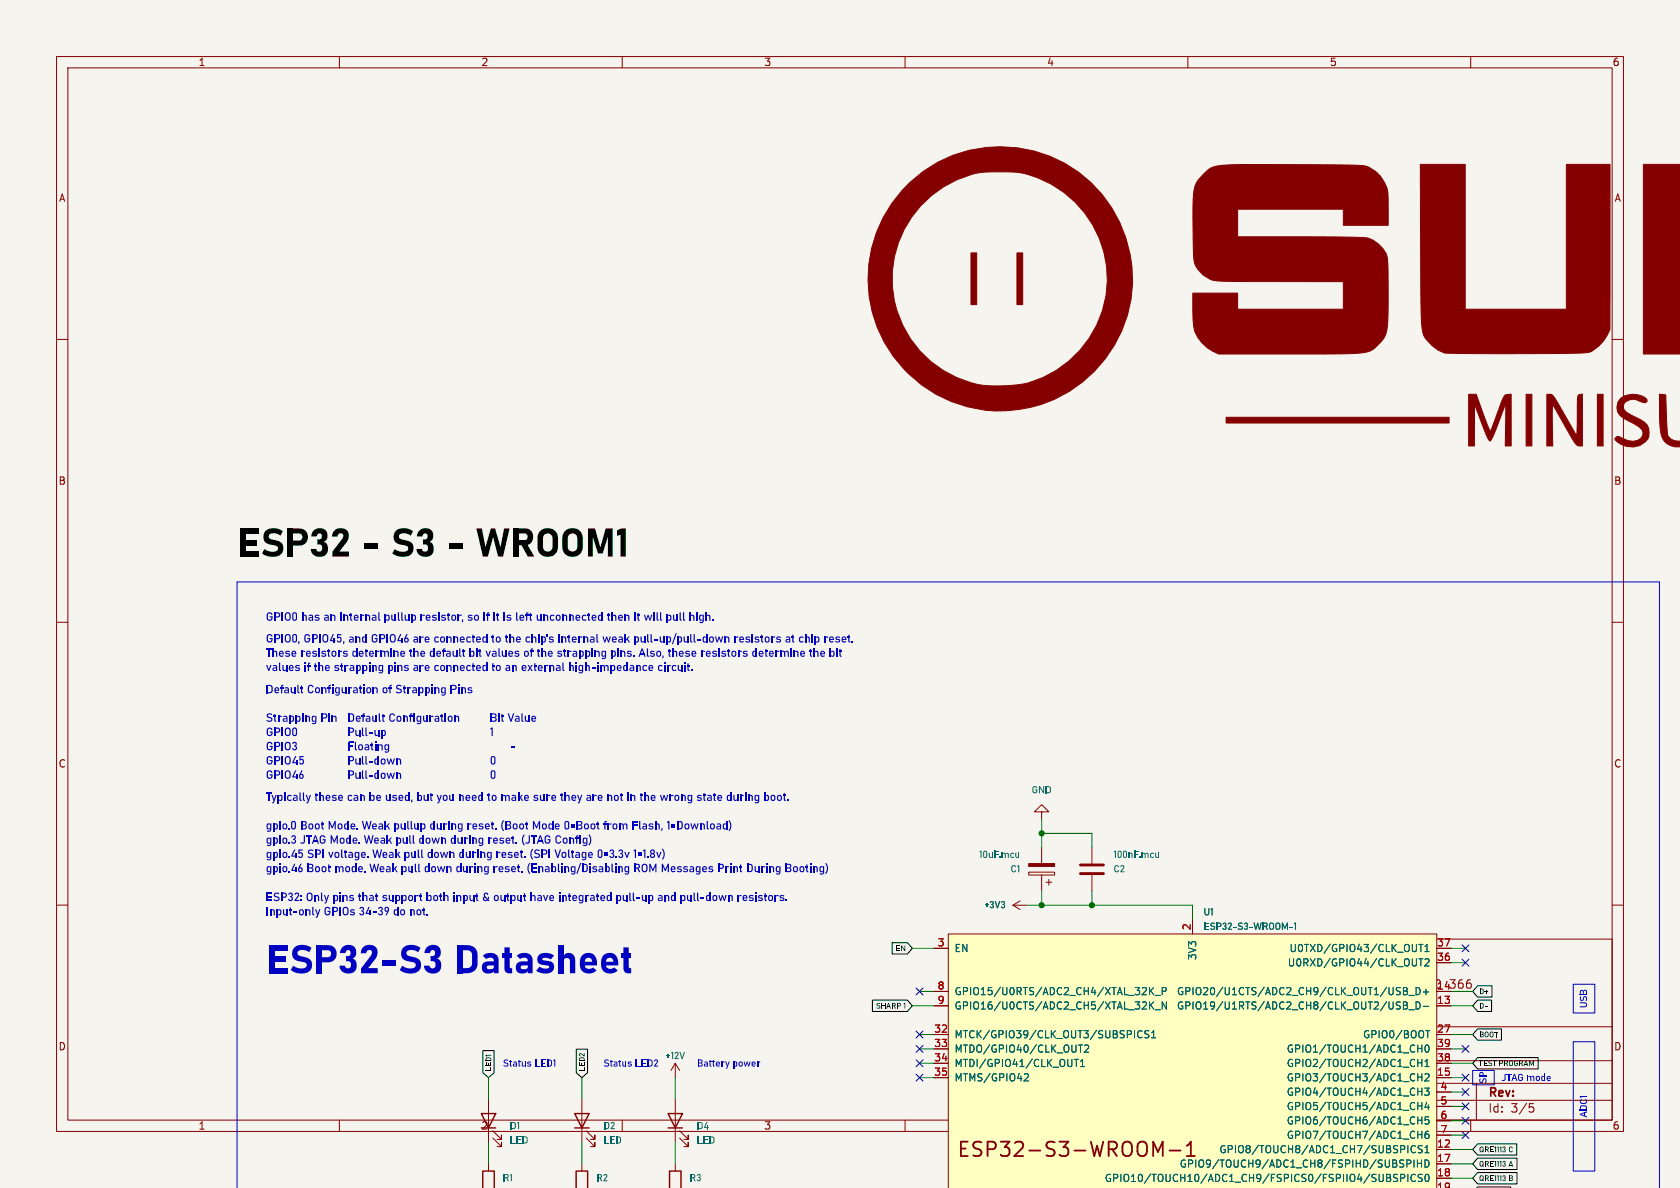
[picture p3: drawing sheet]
<svg xmlns="http://www.w3.org/2000/svg" width="297mm" height="210mm" viewBox="0 0 297 210" stroke-linecap="round" stroke-linejoin="round" font-family="sans-serif">
<defs><g id="words">
<text font-size="7" x="41.9" y="99.2">ESP32- S3 - WROOM1</text>
<text font-size="7" fill="#0000c2" x="47" y="172.9">ESP32-S3Datasheet</text>
<text font-size="3.5" fill="#840000" x="169.1" y="204.9">ESP32-S3-WROOM-1</text>
<text font-size="2.8" fill="#006464" x="178" y="190.9">Title:</text>
<g font-size="2.1" fill="#0000c2">
<text x="47" y="110">GPIO0has an internal pullup resistor, so if it is left unconnected then it will pull high.</text>
<text x="47" y="113.8">GPIO0,GPIO45,and GPIO46are connected to the chip's internal weak pull-up/pull-down</text>
<text x="129.7" y="113.8">resistors at chip reset.</text>
<text x="47" y="116.4">Theseresistors determine the default bit values of the strapping pins. Also, these resistors determine the bit</text>
<text x="47" y="118.9">values if the strapping pins are connected to an external high-impedance circuit.</text>
<text x="47" y="122.8">Default Configuration of Strapping Pins</text>
<text x="47" y="127.8">Strapping Pin Default Configuration Bit</text>
<text x="63.2" y="130.4">1</text>
<text x="88.7" y="127.8">Value</text>
<text x="47" y="132.9">GPIO3</text>
<text x="47" y="135.4">GPIO45</text>
<text x="47" y="137.9">GPIO46</text>
<text x="56.3" y="135.4">Pull-down</text>
<text x="56.3" y="137.9">Pull-down</text>
<text x="66" y="132.9">-</text>
<text x="68.4" y="135.4">0</text>
<text x="68.4" y="137.9">0</text>
<text x="47" y="141.8">Typically these can be used, but you need to make sure they are not in the wrong state during boot.</text>
<text x="47" y="146.9">gpio.0Boot Mode.Weakpullup during reset. (Boot Mode 0=Bootfrom Flash, 1=Download)</text>
<text x="47" y="149.4">gpio.3 JTAGMode.Weakpull down during reset. (JTAGConfig)</text>
<text x="47" y="151.9">gpio.45 SPIvoltage. Weakpull down during reset. (SPIVoltage 0=3.3v1=1.8v)</text>
<text x="47" y="154.4">gpio.46 Boot mode. Weakpull down during reset. (Enabling/Disabling ROMMessages Print During Booting)</text>
<text x="47" y="159.5">ESP32:Only pins that support both input &amp; output have integrated pull-up and pull-down resistors.</text>
<text x="47" y="162.1">Input-only GPIOs34-39 do not.</text>
</g>
<g font-size="2.1" fill="#840000">
<text x="210.6" y="169">board</text>
<text x="257.1" y="175">366</text>
<text x="263" y="194.3">Rev:</text>
<text x="263" y="196.9">Id:</text>
<text x="267.1" y="196.9">3/5</text>
</g>
<g font-size="2.1" fill="#006464">
<text x="178" y="178">Made</text>
<text x="178" y="175">CONTACT: Savva</text>
<text x="185" y="178">in</text>
<text x="188.4" y="178">Prague,</text>
<text x="197.5" y="175">Popov,</text>
<text x="198.2" y="178">Czech</text>
<text x="206.1" y="178">Republic</text>
<text x="206.2" y="175">savva.popov.sp@gmail.com,</text>
<text x="238.5" y="175">+420</text>
<text x="245.9" y="175">605</text>
<text x="251.5" y="175">570</text>
<text x="178" y="184">Sheet:</text>
<text x="186.2" y="184">/MCU/</text>
<text x="178" y="186.7">File:</text>
<text x="184.1" y="186.7">MCU.kicad_sch</text>
</g>
<g font-size="1.8" fill="#840000">
<text x="35" y="11.9">1</text>
<text x="85" y="11.9">2</text>
<text x="135" y="11.9">3</text>
<text x="185" y="11.9">4</text>
<text x="235" y="11.9">5</text>
<text x="285" y="11.9">6</text>
<text x="10.3" y="35.9">A</text>
<text x="285.3" y="35.9">A</text>
<text x="10.3" y="85.9">B</text>
<text x="285.3" y="85.9">B</text>
<text x="10.3" y="135.9">C</text>
<text x="285.3" y="135.9">C</text>
<text x="10.3" y="185.9">D</text>
<text x="285.3" y="185.9">D</text>
<text x="35" y="199.9">1</text>
<text x="85" y="199.9">2</text>
<text x="135" y="199.9">3</text>
<text x="285" y="199.9">6</text>
</g>
<g font-size="1.8" fill="#006464">
<text x="182.4" y="140.6">GND</text>
<text x="173.1" y="152">10uF.mcu</text>
<text x="178.6" y="154.6">C1</text>
<text x="196.8" y="154.6">C2</text>
<text x="196.8" y="152">100nF.mcu</text>
<text x="173.9" y="160.9">+3V3</text>
<text x="212.8" y="162.2">U1</text>
<text x="212.8" y="164.7">ESP32-S3-WROOM-1</text>
<text x="168.7" y="168.5">EN</text>
<text x="211.7" y="169.8" transform="rotate(-90 211.7 169.8)">3V3</text>
<text x="227.6" y="171">U0RXD/GPIO44/CLK_OUT2</text>
<text x="227.9" y="168.5">U0TXD/GPIO43/CLK_OUT1</text>
<text x="168.7" y="176.1">GPIO15/U0RTS/ADC2_CH4/XTAL_32K_P</text>
<text x="168.7" y="178.7">GPIO16/U0CTS/ADC2_CH5/XTAL_32K_N</text>
<text x="208" y="178.7">GPIO19/U1RTS/ADC2_CH8/CLK_OUT2/USB_D-</text>
<text x="208" y="176.1">GPIO20/U1CTS/ADC2_CH9/CLK_OUT1/USB_D+</text>
<text x="168.7" y="183.7">MTCK/GPIO39/CLK_OUT3/SUBSPICS1</text>
<text x="240.9" y="183.7">GPIO0/BOOT</text>
<text x="117.6" y="187.6">+12V</text>
<text x="168.7" y="186.3">MTDO/GPIO40/CLK_OUT2</text>
<text x="168.7" y="188.8">MTDI/GPIO41/CLK_OUT1</text>
<text x="168.7" y="191.4">MTMS/GPIO42</text>
<text x="227.4" y="191.4">GPIO3/TOUCH3/ADC1_CH2</text>
<text x="227.4" y="188.8">GPIO2/TOUCH2/ADC1_CH1</text>
<text x="227.4" y="186.3">GPIO1/TOUCH1/ADC1_CH0</text>
<text x="227.4" y="193.9">GPIO4/TOUCH4/ADC1_CH3</text>
<text x="227.4" y="196.4">GPIO5/TOUCH5/ADC1_CH4</text>
<text x="90.2" y="200">D1</text>
<text x="90.2" y="202.5">LED</text>
<text x="106.7" y="200">D2</text>
<text x="106.7" y="202.5">LED</text>
<text x="123.2" y="200">D4</text>
<text x="123.2" y="202.5">LED</text>
<text x="227.4" y="199">GPIO6/TOUCH6/ADC1_CH5</text>
<text x="227.4" y="201.5">GPIO7/TOUCH7/ADC1_CH6</text>
<text x="235" y="199.9">5</text>
<text x="88.9" y="209.2">R1</text>
<text x="105.4" y="209.2">R2</text>
<text x="121.9" y="209.2">R3</text>
<text x="195.2" y="209.1">GPIO10/TOUCH10/ADC1_CH9/FSPICS0/FSPIIO4/SUBSPICS0</text>
<text x="208.5" y="206.6">GPIO9/TOUCH9/ADC1_CH8/FSPIHD/SUBSPIHD</text>
<text x="215.5" y="204.1">GPIO8/TOUCH8/ADC1_CH7/SUBSPICS1</text>
</g>
<g font-size="1.8" fill="#a90000">
<text x="165.7" y="167.4">3</text>
<text x="210.6" y="164.5" transform="rotate(-90 210.6 164.5)">2</text>
<text x="254" y="167.4">37</text>
<text x="254" y="169.9">36</text>
<text x="165.7" y="175">8</text>
<text x="165.7" y="177.5">9</text>
<text x="254" y="177.5">13</text>
<text x="254" y="175">14</text>
<text x="165.1" y="182.6">32</text>
<text x="165.1" y="185.2">33</text>
<text x="254" y="182.6">27</text>
<text x="254" y="185.2">39</text>
<text x="165.1" y="187.7">34</text>
<text x="165.1" y="190.2">35</text>
<text x="254" y="190.2">15</text>
<text x="254" y="187.7">38</text>
<text x="254.6" y="192.8">4</text>
<text x="254.6" y="195.3">5</text>
<text x="254.6" y="197.9">6</text>
<text x="254" y="202.9">12</text>
<text x="254.6" y="200.4">7</text>
<text x="254" y="205.5">17</text>
<text x="254" y="208">18</text>
<text x="254" y="210.6">19</text>
</g>
<g font-size="1.8" fill="#0000c2">
<text x="280.9" y="178.2" transform="rotate(-90 280.9 178.2)">USB</text>
<text x="88.9" y="188.8">Status LED1</text>
<text x="106.7" y="188.8">Status LED2</text>
<text x="123.2" y="188.8">Battery power</text>
<text x="263.2" y="191.6" transform="rotate(-90 263.2 191.6)">SP</text>
<text x="265.4" y="191.3">JTAGmode</text>
<text x="280.9" y="197.6" transform="rotate(-90 280.9 197.6)">ADC1</text>
</g>
<g font-size="1.4">
<text x="158.3" y="168.4">EN</text>
<text x="154.9" y="178.6">SHARP1</text>
<text x="261.5" y="176">D+</text>
<text x="261.5" y="178.6">D-</text>
<text x="261.5" y="183.7">BOOT</text>
<text x="87.1" y="189.4" transform="rotate(-90 87.1 189.4)">LED1</text>
<text x="103.7" y="189.4" transform="rotate(-90 103.7 189.4)">LED2</text>
<text x="261.5" y="188.7">TESTPROGRAM</text>
<text x="261.5" y="204">QRE1113</text>
<text x="266.7" y="204">C</text>
<text x="261.5" y="206.5">QRE1113</text>
<text x="261.5" y="209.1">QRE1113</text>
<text x="266.7" y="206.5">A</text>
<text x="266.7" y="209.1">B</text>
</g>
</g></defs>
<path d="M0 0h297v210h-297z" fill="#f5f4ef" stroke="#f5f4ef" stroke-width=".18"/>
<g fill="none" stroke="#840000" stroke-width=".18">
<path d="M10 10h277v190h-277zM12 12h273v186h-273zM60 10v2M110 10v2M160 10v2M210 10v2M260 10v2M10 60h2M285 60h2M10 110h2M285 110h2M10 160h2"/>
<path d="M184.1 143.5h1.3l-1.3-1.3-1.2 1.3h1.2v1.3M285 160h2M177 166h108v32h-108zM178.5 171.7v-1.5l.5 1.1 .5-1.1v1.5M179.2 167.3l-.5-.1-.2 .1v.5l.6 .3 .1 .3-.2 .3-.6-.1M179.9 167.2v1.2l.3 .3 .4-.1 .1-.2v-1.2M180.2 170.8h.5l.1 .9M180.8 171.1h-.5a.29 .29 0 0 0-.2 .3 .29 .29 0 0 0 .2 .3l.5-.1M181.5 168.7v-1.5l.5 1.1 .5-1.1v1.5M182.2 170.8l-.5-.1-.2 .3v.4l.1 .2h.6M182.2 170.2v1.5M182.8 171.2l.7-.1v-.3l-.5-.1-.2 .2 .1 .7h.6"/>
<path d="M183.2 167.9h.5M183.9 167.2h-.7v1.5h.7M185.3 170.8l.4-.1 .3 .3v.4l-.1 .2h-.6M185.3 170.2v1.5M185.4 167.3a.6 .6 0 0 0-.8 0 .6 .6 0 0 0-.1 .8 .56 .56 0 0 0 .2 .5 .56 .56 0 0 0 .7 0M186.5 170.7l.4 1M186.9 171.7l-.2 .4-.2 .1M187.2 168.7v-1.5l.5 1.1 .5-1.1v1.5M187.2 170.7l-.3 1M188.9 167.2v1.5M189 170.2v1.5M189 170.8l.4-.1 .3 .3v.4l-.2 .2h-.5"/>
<path d="M189.1 167.8l.6 .9M189.7 167.2l-.8 .9M190.3 170.2v.1M190.3 170.7v1M191.5 170.8l-.3-.1-.2 .2v.2l.5 .2v.3h-.5M191.5 167.2v1.5M192.2 170.8l.5-.1 .2 .2M192.2 167.2v1.5M192.2 170.7v1M192.9 170.9l.2-.2 .4 .1v.9M192.9 170.9v.8M193 167.2v1.5"/>
<path d="M194.2 170.8h.6l.1 .9M194.8 167.8h.6l.1 .9M194.9 171.1h-.5a.29 .29 0 0 0-.2 .3 .29 .29 0 0 0 .2 .3l.5-.1M195.5 168.1h-.5a.29 .29 0 0 0-.3 .3 .29 .29 0 0 0 .3 .3l.5-.1M195.6 170.7v1M196 170.7l-.3 .1-.1 .2M196.2 167.2v1.5M196.3 168.1l.4 .6M196.4 170.7l.8 1M196.7 167.7l-.5 .6M197.2 170.7l-.8 1M197.4 167.8h.6v.9"/>
<path d="M197.7 171.1h1.2M198 168.1h-.5a.29 .29 0 0 0-.2 .3 .29 .29 0 0 0 .2 .3l.5-.1M199.5 170.7l.3 1 .4-1M200.7 171.7h.8M200.7 170.6l.4-.4v1.5M200.7 167.3l-.6-.1-.2 .1v.5l.6 .3 .2 .3-.3 .3-.6-.1M201.3 168.7v-1.5l.5 1.1 .5-1.1v1.5M203 167.2a.76 .76 0 0 1 .9 .7 .76 .76 0 0 1-.9 .8zM204.5 168.1h1.2M206.2 167.2l.5 1.5 .5-1.5M207.6 167.3l.6-.1 .2 .1 .1 .3-1 1.1h1M233.3 173.7l.4 .1 .1 .6"/>
<path d="M234.5 173.8l.4-.1 .2 .2M234.5 173.7v1M235.1 173.9l.2-.2 .4 .1v.9M235.1 173.9v.8M256.3 173.2h.9M256.4 174.6l.1 .1M60 198v2M102.9 194.3v7.6M103.6 199.9l1.6 1.5v-.7v.7h-.8M110 198v2M119.4 188v2.5M119.4 194.3v7.6"/>
<path d="M119.4 188l.7 1.2M119.4 188l-.8 1.2M120.1 199.9l1.6 1.5v-.7v.7h-.8M160 198v2M177 194.5h108M177 191.5h108M177 187.5h108M177 181.5h108M178.5 195.1v1.5M178.7 195.7l.6 .9M179.2 192.4l-.5-.1-.2 .1v.5l.6 .3 .1 .3-.2 .3-.6-.1M179.3 195.1l-.8 .9"/>
<path d="M179.9 192.3v.1M179.9 192.8v1M180 195.1v.1M180 195.6v1M180.5 192.8h.7l-.7 1h.7M181.5 195.2a.6 .6 0 0 0-.7 0 .6 .6 0 0 0-.2 .8 .56 .56 0 0 0 .3 .5 .56 .56 0 0 0 .6 0M181.7 193.3l.8-.1-.1-.3-.4-.1-.3 .2 .1 .7h.6M182.2 195.7h.5l.1 .9M182.8 196h-.5a.29 .29 0 0 0-.2 .3 .29 .29 0 0 0 .2 .3l.5-.1M183.1 193.7v.1M183.1 192.9v.1M184.2 195.7l-.5-.1-.2 .3v.4l.1 .2h.6"/>
<path d="M184.2 195.1v1.5M184.7 193.8l.5-1.5 .5 1.5M184.9 193.4h.7M185.7 198.2l-.4 1h.9M186 198.7v.9M186 195.8h.5M186.5 192.2l-.3 1.1h.9M186.7 195.1h-.7v1.5h.7M186.9 192.8v1M187.4 196.5v.1M188.1 195.1a.76 .76 0 0 1 .9 .7 .76 .76 0 0 1-.9 .8zM189.6 196.5v.1"/>
<path d="M190.1 196.6l.5-1.5 .5 1.5M190.2 196.2h.8M191.6 196.5v.1M193.7 195.7l-.3 .3v.3l.3 .3 .4-.1 .1-.2v-.4l-.2-.2M193.7 195.7l-.3-.2 .3-.4 .4 .1 .1 .2-.2 .3M193.7 195.7h.3M194.9 196.5v.1M195.7 195.2l.2-.1a.81 .81 0 0 1 .6 .6 .81 .81 0 0 1-.3 .8l-.2 .1a.81 .81 0 0 1-.3-1.4zM197 191.5v3M197 196.5v.1M198 195l-.3 1.1h.9M198.4 195.6v1"/>
<path d="M199.5 184.9v1.5M199.5 185.5l.2-.1 .3 .1 .1 .9M200.5 192.3a.76 .76 0 0 1 .8 .7 .76 .76 0 0 1-.8 .8zM202 192.9h.5l.1 .9M202.6 193.2h-.5a.29 .29 0 0 0-.2 .3 .29 .29 0 0 0 .2 .3l.5-.1M203.1 192.8h.6M203.3 192.3v1.3l.4 .2M204.1 193.3l.7-.1-.1-.3-.4-.1-.2 .2 .1 .7h.5M205.5 193.7v.1M205.5 192.9v.1M210 198v2M260 198v2"/>
<path d="M261 191.5v6.5M270.4 195.1h.7M270.5 195.7h.4l.3 .3-.2 .5-.5 .1M86.4 205.7v1.3M102.9 205.7v1.3M103.6 201.2l1.6 1.5v-.8v.8h-.8M119.4 205.7v1.3M120.1 201.2l1.6 1.5v-.8v.8h-.8"/>
</g>
<g fill="none" stroke="#840000" stroke-width=".4">
<path d="M188.7 189.6l-.1 .4a.85 .85 0 0 1-1.1 .1M189.7 188.2l-.2 1.6 .2 .3a.66 .66 0 0 0 1-.3l.2-1.6M191.6 190.2l.2-2 .5 1.4 .9-1.4-.3 2M194 189.2h.7M195.1 188.2h-1l-.2 2h.9M197.1 188.4a.88 .88 0 0 0-1.1 0 .88 .88 0 0 0-.3 1 .69 .69 0 0 0 .3 .7 .69 .69 0 0 0 .8-.1M197.2 190.4h1.5M199.2 190.2l.3-2 .4 1.4 .9-1.4-.3 2M201.7 188.2l-.2 2M201.9 189.1l.7 1.1M202.9 188.2l-1.3 1.2M203 190.4h1.5"/>
<path d="M205.3 188.2l-.3 2M206.2 188.2l-.2 2M207.2 188.2l-.3 2"/>
</g>
<g fill="none" stroke="#840000" stroke-width=".3">
<path d="M178.5 179.5l.1 .3 .6 .2 .1 .3v.2l-.2 .2-.6-.1M180 179.2v1.5M180.8 179.5l-.1 .4-.7 .1M181.4 179.5l.2 .3 .5 .2 .2 .3-.1 .2-.2 .2-.6-.1M184.9 179.2v1.5l-.8-1.5v1.5M188.1 179.2v1.5M188.9 179.5l-.1 .4-.7 .1M189.6 179.2v1.5M189.9 180l.5 .7M190.4 179.5l-.1 .4-.7 .1M191.1 179.4a1.01 1.01 0 0 0 .2 1.3 .5 .5 0 0 0 .7-.5l-.1-.8M192.6 179.5l.1 .3 .6 .2 .1 .3-.1 .2-.2 .2-.5-.1"/>
<path d="M194.1 179.2v1.5h.7M194.1 179.9h.5M195.4 179.2v1.5M195.6 179.8l.7 .9M196.3 179.2l-.9 .8M196.9 179.2v1.2l.3 .3h.3l.3-.3v-1.2M185.4 180.7l.5-1.5 .5 1.5M185.6 180.3h.7"/>
</g>
<path d="M101.6 196.9h2.5l-1.2 2.5zM101.6 199.4h2.5M118.1 196.9h2.5l-1.2 2.5zM118.1 199.4h2.5M85.3 210.1v-3.1h2.1v3.1M101.9 210.1v-3.1h2v3.1M118.4 210.1v-3.1h2v3.1" fill="none" stroke="#840000" stroke-width=".25"/>
<path d="M167.6 165.1h86.4v45h-86.4z" fill="#ffffc2"/>
<g fill="none" stroke="#840000" stroke-width=".18">
<path d="M180.3 159.3l-1.2 .7M181.9 154.2h4.5v.5h-4.5zM184.1 149.9v2.8M184.1 154.7v2.8M184.9 156h1M185.4 155.4v1.1M193 149.9v2.8M193 154.7v2.8M165.1 177.8h2.5M165.1 175.3h2.5M165.1 167.6h2.5M179.1 160l1.2 .8"/>
<path d="M179.1 160h2.5M210.8 162.6v2.5M254 177.8h2.5M254 175.3h2.5M254 167.6h2.5M254 170.2h2.5M86.4 194.3v7.6M87.1 199.9l1.5 1.5v-.7v.7h-.7M165.1 190.5h2.5M165.1 182.9h2.5M165.1 185.4h2.5M165.1 188h2.5"/>
<path d="M254 190.5h2.5M254 182.9h2.5M254 185.4h2.5M254 188h2.5M254 193h2.5M254 195.6h2.5M254 198.1h2.5M87.1 201.2l1.5 1.5v-.8v.8h-.7M167.6 210.1v-45h86.4v45M254 203.2h2.5M254 205.7h2.5M254 208.3h2.5"/>
<path d="M254 200.7h2.5"/>
</g>
<path d="M204.7 203.6l.9-1.8v2.6M206.8 203.4h1.9M209.8 204.4h1.4M209.8 202.5l.7-.7v2.6" fill="none" stroke="#840000" stroke-width=".32"/>
<g fill="none" stroke="#006464" stroke-width=".18">
<path d="M204.2 178.5h1M204.2 176h1M205.5 178.4v-1.3l.7 1.3M205.5 175.2h.4M205.9 174.6h-.4v1.2M247.4 177.1l.2 .1M247.5 177.9v.4M248.1 177.1h.4l.3 .3-.3 .3 .3 .1v.3l-.2 .3h-.5zM248.1 174.6v1.2l.7-.1M248.1 177.7h.4M249.1 178.5h.9M249.1 176h.9"/>
<path d="M250.3 177.1a.64 .64 0 0 1 .8 .6 .64 .64 0 0 1-.8 .7zM250.8 169.5h.8M250.8 166.9h.8M250.9 174.8l-.6-.2v1.2l.6-.1M251.2 166.9v1.3M251.2 169.5v1.3M251.6 177.9h1M251.9 167.3l.4-.4v1.3M251.9 169.6l.5-.1 .2 .4-.7 .9h.7M251.9 168.2h.7M252.1 174.9v.9M190.3 187.3v1.2"/>
<path d="M191 188.5h.7M191.4 187.3v1.2M201.9 182.3a.6 .6 0 0 0-.8 .4 .6 .6 0 0 0 .6 .8l.2-.2M203.1 182.3l-.5-.1-.2 .1v.4l.6 .2 .1 .3-.2 .3-.5-.1M203.6 183.5h.7M203.6 182.6l.4-.4v1.3M250.6 190.4h.8M250.6 187.3v1.2M250.6 187.9h.8M250.6 185.3h.8M250.6 193h.8M250.6 195.5h.8"/>
<path d="M250.6 198h.8M251.4 184.7v1.3M251.4 187.3v1.2M251.4 189.8v1.3M251.4 192.3v1.3M251.4 194.9v1.3M251.4 197.4v1.3M251.4 200v1.2M251.9 192.3h.7l-.4 .5 .4 .2v.5l-.2 .1-.5-.1M251.9 187.6l.4-.3v1.2M251.9 189.9l.5-.1 .2 .4-.7 .9h.7M251.9 188.5h.7"/>
<path d="M252 182.2h.8M252.1 184.8l.1-.1a.68 .68 0 0 1 .5 .7 .68 .68 0 0 1-.5 .6 .84 .84 0 0 1-.1-1.2zM252.2 194.8l-.3 .9h.8M252.4 182.2v1.3M252.5 200h-.3a.86 .86 0 0 0 0 1.2l.4-.1v-.4l-.2-.2h-.2l-.3 .2M252.5 195.3v.9M252.6 197.4h-.6l-.1 .6 .2-.1 .4 .1 .1 .2v.4l-.2 .1-.5-.1M247.1 207.7l-.5-.1-.2 .1v.4l.6 .2 .1 .3-.3 .3-.4-.1M247.6 208.3l.6-.1 .1-.2v-.3l-.7-.1v1.3M248.7 205.7h.6l.1-.2v-.3l-.7-.2v1.3M248.9 207.6v1.3M250 205v1.3"/>
<path d="M250.2 202.6a.6 .6 0 0 0-.8 .5 .6 .6 0 0 0 .6 .7l.2-.1M250.2 207.7a.6 .6 0 0 0-.8 .4 .6 .6 0 0 0 .6 .8l.2-.2M250.6 205v1.3M250.6 205.7h.7M250.6 200.6h.8M251.3 205v1.3M251.4 202.6l-.5-.1-.1 .1v.4l.5 .2 .1 .3-.2 .3-.5-.1M251.4 207.7l-.5-.1-.1 .1v.4l.5 .2 .1 .3-.2 .3-.5-.1M251.9 203.8h.7M251.9 202.9l.4-.4v1.3M251.9 205a.64 .64 0 0 1 .7 .7 .64 .64 0 0 1-.7 .6zM252.1 207.7l.1-.1a.68 .68 0 0 1 .5 .6 .68 .68 0 0 1-.5 .7 .84 .84 0 0 1-.1-1.2z"/>
</g>
<g fill="#840000" stroke="#840000" stroke-width=".18">
<path d="M181.9 152.7h4.5v.5h-4.5z"/>
<path d="M171.7 44.7h1v9.1h-1z"/>
<path d="M179.8 44.7h1v9.1h-1z"/>
<path d="M216.8 73.8h39.4v1h-39.4z"/>
<path d="M269.8 69.7h1v9.1h-1z"/>
<path d="M282.4 69.7h1v9.1h-1z"/>
<path d="M293.4 69.7l1.1 .1 .3 6.5a1.65 1.65 0 0 0 2.3 1.6v-8.2v9.3a2.9 2.9 0 0 1-3.5-2.4 40.3 40.3 0 0 1-.2-6.9z"/>
<path d="M259.6 69.7h1.4l2.5 6.6 2-5.3a1.32 1.32 0 0 1 1-1.3h.7v9.1h-1.1l.1-7.4-.3 .8a32.4 32.4 0 0 1-2.5 5.8 4.5 4.5 0 0 1-1.1-2.2l-1.6-4.4v7.4h-1.1z"/>
<path d="M273.5 69.7h.5a.7 .7 0 0 1 .7 .4l4 6.9 .1-1.3 .1-4.4a2 2 0 0 1 .2-1.5l.7-.1v9.1a1.21 1.21 0 0 1-1.5-.7l-3.7-6.5a5 5 0 0 0-.2 2.5l.1 4.7h-1z"/>
<path d="M251.1 29.1h7.9v25.6h17.9v-25.6h7.7v29.1a6.9 6.9 0 0 1-3.6 4.1 90.5 90.5 0 0 1-11.3 .2h-12.3a4.9 4.9 0 0 1-4.9-2.1l-.7-.8-.3-.8a56.9 56.9 0 0 1-.3-9.6z"/>
<path d="M286.5 70.4a3.8 3.8 0 0 1 4.6 .2l.1 .3-.1 .2a2.52 2.52 0 0 1-1.9-.5 2.03 2.03 0 0 0-2.1 .8l-.1 .6a2.87 2.87 0 0 0 1.9 1.7l1.1 .5a2.44 2.44 0 0 1 1.5 2.3 2.44 2.44 0 0 1-1.6 2.3 3.7 3.7 0 0 1-4.4-1.2l.4-.5h.2a7 7 0 0 0 2.6 .9 1.44 1.44 0 0 0 1.4-.6 1.44 1.44 0 0 0 .2-1.5 11.7 11.7 0 0 0-3.2-1.9 2.22 2.22 0 0 1-.6-3.6z"/>
<path d="M290.5 29.1h6.6v33.5v-20.9v20.9h-6.6z"/>
<path d="M160.8 32.3a23.3 23.3 0 0 1 36.3 5.3 23.3 23.3 0 0 1-13.6 34.1 23.3 23.3 0 0 1-30-21.2h4.2a19 19 0 0 0 22.1 17.5 19 19 0 0 0 16-18.8 19 19 0 0 0-16.1-18.7 28.4 28.4 0 0 0-7.9 .3 19.3 19.3 0 0 0-14.1 19.7h-4.2a23.2 23.2 0 0 1 7.3-18.2z"/>
<path d="M213.1 30.5l.9-.8 .9-.3a103.7 103.7 0 0 1 13.8-.3h6.6a27.8 27.8 0 0 1 6.5 .4 6.2 6.2 0 0 1 3.6 6.4v3.9h-7.9v-2.8h-18.7v4.9h11.1a124 124 0 0 1 12 .2 5.1 5.1 0 0 1 3.3 3.3l.2 4a49.9 49.9 0 0 1-.4 9.6 7 7 0 0 1-2.9 3.1l-.5 .1a72.1 72.1 0 0 1-11.1 .4h-15.1a6.3 6.3 0 0 1-4.5-6.1v-4.7h7.9v2.9h18.7v-4.9h-15.8a38.6 38.6 0 0 1-7.5-.3 4.8 4.8 0 0 1-3.1-3.3l-.1-1.9a94.8 94.8 0 0 1 .1-10.8 5.3 5.3 0 0 1 2-3z"/>
</g>
<path d="M191 152.9h4.1M191 154.4h4.1" fill="none" stroke="#840000" stroke-width=".51"/>
<path d="M85.1 196.9h2.5l-1.2 2.5zM85.1 199.4h2.5" fill="none" stroke="#840000" stroke-width=".25"/>
<path d="M154.2 176.8h6.2l.9 1-.9 1h-6.2zM157.7 166.6h2.7l.9 1-.9 1h-2.7zM261.2 174.3h2.6v2h-2.6l-.9-1zM261.2 176.8h2.5v2h-2.5l-.9-1zM85.4 185.7h2v3.9l-1 .9-1-.9zM101.9 185.5h2v4.1l-1 .9-1-.9zM261.2 187h10.7v2h-10.7l-.9-1zM261.2 181.9h4.2v2h-4.2l-.9-1zM261 210.1l.2-.3h5.9v.3M261.2 204.7h7v2h-7l-.9-1zM261.2 202.2h6.9v2h-6.9l-.9-1zM261.2 207.3h7v2h-7l-.9-1z" fill="none" stroke="#000" stroke-width=".18"/>
<g fill="#0000c2">
<path d="M86.9 126.1h.5a.37 .37 0 0 1 .4 .3 .37 .37 0 0 1-.3 .4 .39 .39 0 0 1 .3 .5 .39 .39 0 0 1-.4 .3h-.5v-.2l.7-.1-.1-.4h-.6v-.2h.5a.22 .22 0 0 0 .2-.2 .22 .22 0 0 0-.3-.2h-.4z"/>
<path d="M86.8 126.1h.2v1.5h-.2z"/>
<path d="M94 126.6a.46 .46 0 0 1 .6 0 .46 .46 0 0 1 .2 .5h-.7v-.1h.5a.27 .27 0 0 0-.4-.3 .27 .27 0 0 0-.1 .4 .29 .29 0 0 0 .2 .3 .29 .29 0 0 0 .3-.1l.2 .1a.54 .54 0 0 1-.8 0 .54 .54 0 0 1 0-.8z"/>
<path d="M47.3 128.7a.53 .53 0 0 1 .9 .3l-.7-.2-.1 .2v.6a.32 .32 0 0 0 .3 .3 .32 .32 0 0 0 .3-.4h-.3v-.2h.5v.3a.53 .53 0 0 1-.5 .5 .53 .53 0 0 1-.6-.5l.1-.6z"/>
<path d="M48.6 128.6h.5a.46 .46 0 0 1 .4 .5 .46 .46 0 0 1-.4 .4h-.5v-.2h.6l.1-.4-.7-.1z"/>
<path d="M48.5 128.6h.2v1.5h-.2z"/>
<path d="M49.8 128.6h.2v1.5h-.2z"/>
<path d="M50.5 128.7a.53 .53 0 0 1 .6-.1 .53 .53 0 0 1 .3 .6v.4a.52 .52 0 0 1-.5 .5 .52 .52 0 0 1-.6-.5v-.5h.3v.5a.31 .31 0 0 0 .3 .3 .31 .31 0 0 0 .3-.3v-.5a.31 .31 0 0 0-.3-.3 .31 .31 0 0 0-.3 .3h-.3z"/>
<path d="M51.8 128.7l.4-.1 .2 .2 .1 .9a.43 .43 0 0 1-.4 .4 .43 .43 0 0 1-.4-.4v-.7h.2v.7a.22 .22 0 0 0 .2 .2 .22 .22 0 0 0 .2-.2v-.7a.22 .22 0 0 0-.2-.2 .22 .22 0 0 0-.2 .2h-.2z"/>
<path d="M61.7 128.6h.5a.46 .46 0 0 1 .4 .5 .46 .46 0 0 1-.4 .4h-.5v-.2h.6l.1-.4-.7-.1z"/>
<path d="M61.6 128.6h.2v1.5h-.2z"/>
<path d="M64.6 128.6h.2v1.2l.2 .1v.2h-.3l-.1-.2z"/>
<path d="M65.2 129.5h.7v.2h-.7z"/>
<path d="M66.8 129h.3v1.1h-.3z"/>
<path d="M66.2 129h.2v.7a.22 .22 0 0 0 .2 .2 .22 .22 0 0 0 .2-.2l.1 .2-.2 .2-.4-.1z"/>
<path d="M67.4 129h.2v1.5h-.2z"/>
<path d="M67.7 129.1h.3l.2 .2v.5l-.2 .3h-.3l-.1-.2v-.2l.2 .2 .2-.2-.1-.5h-.2l-.1 .2z"/>
<path d="M86.7 128.8l.4-.2v1.5h-.2v-1.3l-.2 .2z"/>
<path d="M61.6 131.1h.2v1.5h-.2z"/>
<path d="M61.7 131.8h.7v.2h-.7z"/>
<path d="M61.7 131.1h.8v.2h-.8z"/>
<path d="M62.7 131.1h.2v1.3h.2v.2h-.3l-.1-.2z"/>
<path d="M63.4 131.7a.51 .51 0 0 1 .7 0 .51 .51 0 0 1 .1 .6 .46 .46 0 0 1-.6 .3 .46 .46 0 0 1-.3-.6h.2v.2a.23 .23 0 0 0 .2 .2 .23 .23 0 0 0 .3-.2v-.2a.23 .23 0 0 0-.3-.2 .23 .23 0 0 0-.2 .2h-.2z"/>
<path d="M64.5 131.7a.45 .45 0 0 1 .5-.1 .45 .45 0 0 1 .3 .3v.7h-.2l-.1-.8z"/>
<path d="M64.5 132.1l.6-.1v.2h-.3a.19 .19 0 0 0-.1 .3 .19 .19 0 0 0 .3 0l.1-.1a.33 .33 0 0 1-.5 .2 .33 .33 0 0 1-.1-.5z"/>
<path d="M65.6 131.3h.2v1.1h.2v.2l-.4-.1z"/>
<path d="M66.3 131.1h.2v.2h-.2z"/>
<path d="M67.1 131.6h.3l.2 .1 .1 .9h-.2v-.6a.22 .22 0 0 0-.3-.2 .22 .22 0 0 0-.2 .2z"/>
<path d="M68.6 131.6h.2v1a.46 .46 0 0 1-.3 .4 .46 .46 0 0 1-.5-.1l.1-.1 .1 .1a.24 .24 0 0 0 .3 0 .24 .24 0 0 0 .1-.3z"/>
<path d="M68 131.7l.4-.1 .2 .1v.3l-.2-.3-.2 .2 .1 .5h.2l.1-.2v.3l-.2 .1-.4-.1z"/>
<path d="M90.4 132h.6v.2h-.6z"/>
<path d="M66.8 133.7h.2v1.5h-.2z"/>
<path d="M66.3 134.2l.3-.1 .2 .2v.2l-.2-.2-.2 .2 .1 .5h.2l.1-.2v.2l-.1 .1-.5-.1z"/>
<path d="M67.4 134.2a.51 .51 0 0 1 .7 0 .51 .51 0 0 1 .1 .7 .46 .46 0 0 1-.6 .2 .46 .46 0 0 1-.3-.6h.2v.2a.23 .23 0 0 0 .2 .3 .23 .23 0 0 0 .3-.3v-.2a.23 .23 0 0 0-.3-.2 .23 .23 0 0 0-.2 .2h-.2z"/>
<path d="M70.1 134.1h.2v1.1h-.2z"/>
<path d="M70.3 134.1h.3l.3 .1v1h-.2v-.7a.22 .22 0 0 0-.2-.2 .22 .22 0 0 0-.2 .2z"/>
<path d="M86.9 133.8l.3-.2 .3 .2 .1 .9a.43 .43 0 0 1-.4 .5 .43 .43 0 0 1-.5-.5v-.6h.3v.6a.22 .22 0 0 0 .2 .3 .22 .22 0 0 0 .2-.3v-.6a.22 .22 0 0 0-.2-.3 .22 .22 0 0 0-.2 .3h-.3z"/>
<path d="M66.8 136.2h.2v1.5h-.2z"/>
<path d="M66.3 136.7l.3-.1 .2 .2v.2l-.2-.2-.2 .2 .1 .5h.2l.1-.2v.2l-.1 .2-.5-.2z"/>
<path d="M67.4 136.7a.51 .51 0 0 1 .7 0 .51 .51 0 0 1 .1 .7 .46 .46 0 0 1-.6 .3 .46 .46 0 0 1-.3-.6h.2v.1a.23 .23 0 0 0 .2 .3 .23 .23 0 0 0 .3-.3v-.1a.23 .23 0 0 0-.3-.3 .23 .23 0 0 0-.2 .3h-.2z"/>
<path d="M70.1 136.6h.2v1.1h-.2z"/>
<path d="M70.3 136.7l.3-.1 .3 .2v.9h-.2v-.7a.22 .22 0 0 0-.2-.2 .22 .22 0 0 0-.2 .2z"/>
<path d="M86.9 136.3l.3-.1 .3 .1 .1 1a.43 .43 0 0 1-.4 .4 .43 .43 0 0 1-.5-.4v-.7h.3v.7a.22 .22 0 0 0 .2 .2 .22 .22 0 0 0 .2-.2v-.7a.22 .22 0 0 0-.2-.2 .22 .22 0 0 0-.2 .2h-.3z"/>
<path d="M128.4 112.6l.3-.1 .2 .2v.9h-.2v-.7a.22 .22 0 0 0-.2-.2 .22 .22 0 0 0-.2 .2z"/>
</g>
<path d="M278.1 174h3.8v5.1h-3.8zM260.3 189.2h3.9v2.6h-3.9zM278.1 184.2h3.8v22.8h-3.8zM41.9 210.1v-107.2h251.5v107.2" fill="none" stroke="#0000c2" stroke-width=".18"/>
<g fill="none" stroke="#009600" stroke-width=".18">
<path d="M184.1 144.8v5.1M184.1 157.5v2.5M184.1 147.3h8.9v2.6M193 157.5v2.5M161.3 177.8h3.8M161.3 167.6h3.8M162.6 175.3h2.5M181.6 160h29.2v2.6M256.5 177.8h3.8M256.5 175.3h3.8M256.5 167.6h2.6M256.5 170.2h2.6"/>
<path d="M86.4 190.5v3.8M102.9 190.5v3.8M119.4 190.5v3.8M162.6 185.4h2.5M162.6 182.9h2.5M162.6 188h2.5M162.6 190.5h2.5M256.5 185.4h2.6M256.5 182.9h3.8M256.5 195.6h2.6M256.5 198.1h2.6M256.5 188h3.8"/>
<path d="M256.5 190.5h2.6M256.5 193h2.6M86.4 201.9v3.8M102.9 201.9v3.8M119.4 201.9v3.8M256.5 205.7h3.8M256.5 208.3h3.8M256.5 200.7h2.6M256.5 203.2h3.8"/>
</g>
<g fill="none" stroke="#000084" stroke-width=".18">
<path d="M162 174.7l1.2 1.2M163.2 174.7l-1.2 1.2M258.5 169.6l1.2 1.2M258.5 167l1.2 1.2M259.7 169.6l-1.2 1.2M259.7 167l-1.2 1.2M162 184.8l1.2 1.2M162 189.9l1.2 1.2M162 187.4l1.2 1.2M162 182.3l1.2 1.2M163.2 184.8l-1.2 1.2M163.2 189.9l-1.2 1.2"/>
<path d="M163.2 187.4l-1.2 1.2M163.2 182.3l-1.2 1.2M258.5 197.5l1.2 1.2M258.5 195l1.2 1.2M258.5 189.9l1.2 1.2M258.5 192.4l1.2 1.2M258.5 184.8l1.2 1.2M259.7 197.5l-1.2 1.2M259.7 195l-1.2 1.2M259.7 189.9l-1.2 1.2M259.7 192.4l-1.2 1.2M259.7 184.8l-1.2 1.2"/>
<path d="M258.5 200.1l1.2 1.2M259.7 200.1l-1.2 1.2"/>
</g>
<g fill="none" stroke="#840000" stroke-width=".18">
<path d="M165.1 177.8h2.5M165.1 175.3h2.5M165.1 167.6h2.5M210.8 162.6v2.5M254 177.8h2.5M254 175.3h2.5M254 167.6h2.5M254 170.2h2.5M165.1 190.5h2.5M165.1 182.9h2.5M165.1 185.4h2.5M165.1 188h2.5"/>
<path d="M254 190.5h2.5M254 182.9h2.5M254 185.4h2.5M254 188h2.5M254 193h2.5M254 195.6h2.5M254 198.1h2.5M254 203.2h2.5M254 205.7h2.5M254 208.3h2.5M254 200.7h2.5"/>
</g>
<g fill="none" stroke="#006464" stroke-width=".18">
<path d="M204.2 178.5h1M204.2 176h1M205.5 178.4v-1.3l.7 1.3M205.5 175.2h.4M205.9 174.6h-.4v1.2M247.4 177.1l.2 .1M247.5 177.9v.4M248.1 177.1h.4l.3 .3-.3 .3 .3 .1v.3l-.2 .3h-.5zM248.1 174.6v1.2l.7-.1M248.1 177.7h.4M249.1 178.5h.9M249.1 176h.9"/>
<path d="M250.3 177.1a.64 .64 0 0 1 .8 .6 .64 .64 0 0 1-.8 .7zM250.8 169.5h.8M250.8 166.9h.8M250.9 174.8l-.6-.2v1.2l.6-.1M251.2 166.9v1.3M251.2 169.5v1.3M251.6 177.9h1M251.9 167.3l.4-.4v1.3M251.9 169.6l.5-.1 .2 .4-.7 .9h.7M251.9 168.2h.7M252.1 174.9v.9M190.3 187.3v1.2"/>
<path d="M191 188.5h.7M191.4 187.3v1.2M201.9 182.3a.6 .6 0 0 0-.8 .4 .6 .6 0 0 0 .6 .8l.2-.2M203.1 182.3l-.5-.1-.2 .1v.4l.6 .2 .1 .3-.2 .3-.5-.1M203.6 183.5h.7M203.6 182.6l.4-.4v1.3M250.6 190.4h.8M250.6 187.3v1.2M250.6 187.9h.8M250.6 185.3h.8M250.6 193h.8M250.6 195.5h.8"/>
<path d="M250.6 198h.8M251.4 184.7v1.3M251.4 187.3v1.2M251.4 189.8v1.3M251.4 192.3v1.3M251.4 194.9v1.3M251.4 197.4v1.3M251.4 200v1.2M251.9 192.3h.7l-.4 .5 .4 .2v.5l-.2 .1-.5-.1M251.9 187.6l.4-.3v1.2M251.9 189.9l.5-.1 .2 .4-.7 .9h.7M251.9 188.5h.7"/>
<path d="M252 182.2h.8M252.1 184.8l.1-.1a.68 .68 0 0 1 .5 .7 .68 .68 0 0 1-.5 .6 .84 .84 0 0 1-.1-1.2zM252.2 194.8l-.3 .9h.8M252.4 182.2v1.3M252.5 200h-.3a.86 .86 0 0 0 0 1.2l.4-.1v-.4l-.2-.2h-.2l-.3 .2M252.5 195.3v.9M252.6 197.4h-.6l-.1 .6 .2-.1 .4 .1 .1 .2v.4l-.2 .1-.5-.1M247.1 207.7l-.5-.1-.2 .1v.4l.6 .2 .1 .3-.3 .3-.4-.1M247.6 208.3l.6-.1 .1-.2v-.3l-.7-.1v1.3M248.7 205.7h.6l.1-.2v-.3l-.7-.2v1.3M248.9 207.6v1.3M250 205v1.3"/>
<path d="M250.2 202.6a.6 .6 0 0 0-.8 .5 .6 .6 0 0 0 .6 .7l.2-.1M250.2 207.7a.6 .6 0 0 0-.8 .4 .6 .6 0 0 0 .6 .8l.2-.2M250.6 205v1.3M250.6 205.7h.7M250.6 200.6h.8M251.3 205v1.3M251.4 202.6l-.5-.1-.1 .1v.4l.5 .2 .1 .3-.2 .3-.5-.1M251.4 207.7l-.5-.1-.1 .1v.4l.5 .2 .1 .3-.2 .3-.5-.1M251.9 203.8h.7M251.9 202.9l.4-.4v1.3M251.9 205a.64 .64 0 0 1 .7 .7 .64 .64 0 0 1-.7 .6zM252.1 207.7l.1-.1a.68 .68 0 0 1 .5 .6 .68 .68 0 0 1-.5 .7 .84 .84 0 0 1-.1-1.2z"/>
</g>
<g fill="#009600" stroke="#009600" stroke-width=".18">
<circle cx="193" cy="160" r=".46"/>
<circle cx="184.1" cy="160" r=".46"/>
<circle cx="184.1" cy="147.3" r=".46"/>
</g>
<use href="#words"/>
</svg>
